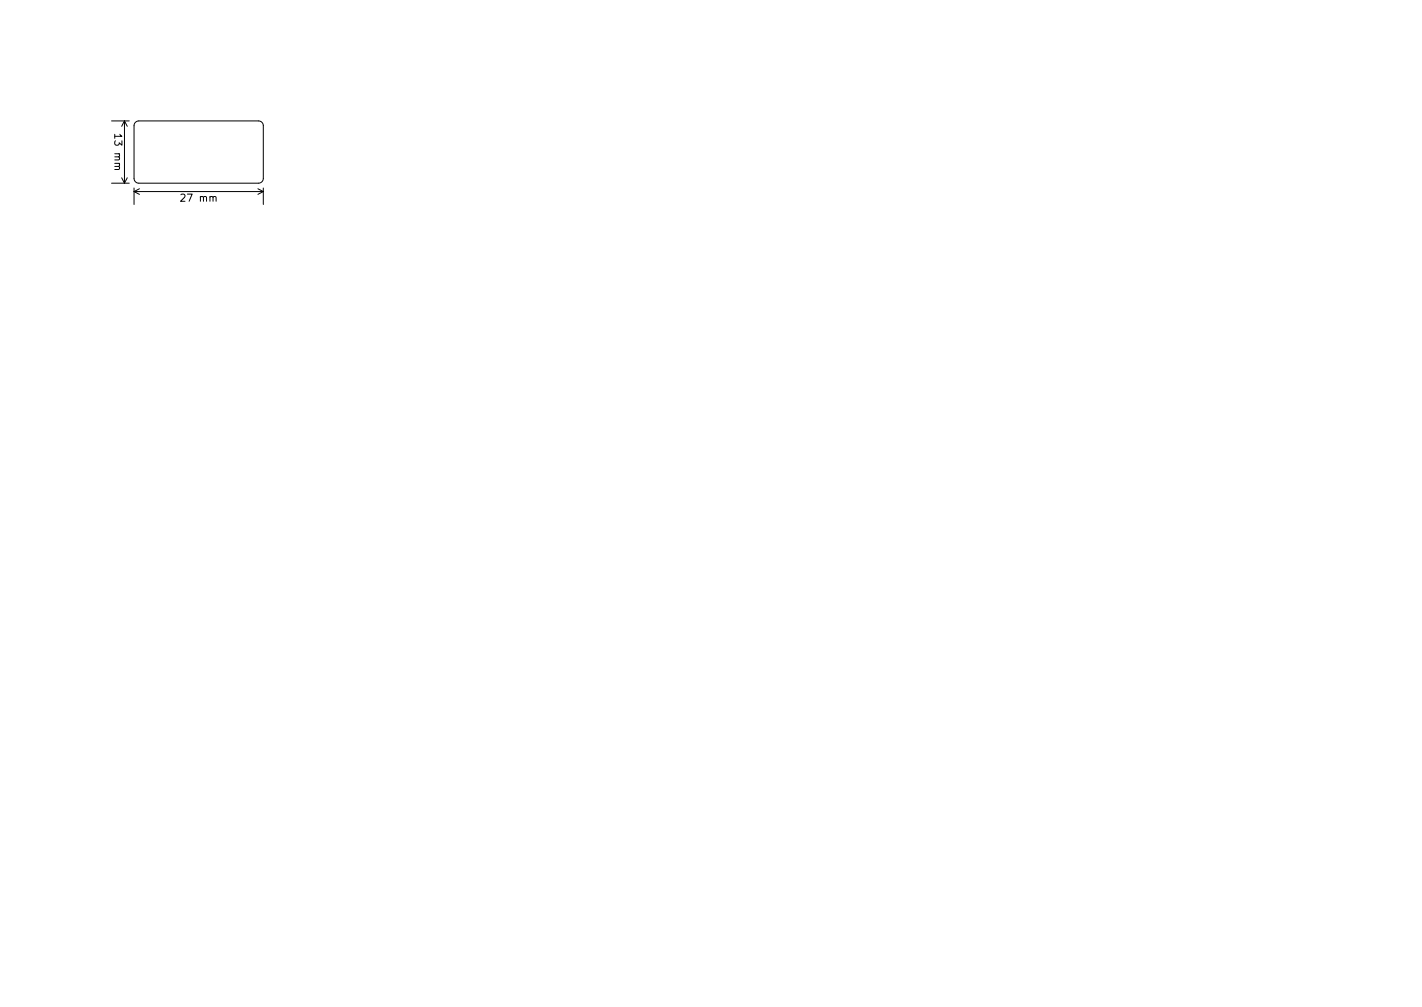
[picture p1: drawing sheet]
<svg xmlns="http://www.w3.org/2000/svg" width="297mm" height="210mm" viewBox="0 0 297 210" stroke-linecap="round" stroke-linejoin="round" font-family="sans-serif">
<defs><g id="words">
<g font-size="2.1">
<text x="23.9" y="28.4" transform="rotate(90 23.9 28.4)">13 mm</text>
<text x="38.2" y="42.1">27 mm</text>
</g>
</g></defs>
<g fill="none" stroke="#000" stroke-width=".21">
<path d="M23.3 25.2h3.7M23.3 38.2h3.7M25.4 37.1l.6 1.1M26 25.2v13M26 25.2l-.6 1.2M26 25.2l.6 1.2M26.6 37.1l-.6 1.1M28 40h27M28 39.2v3.5M28 40l1.1 .6M28.3 25.5l.7-.3h25a1 1 0 0 1 1 1v11a1 1 0 0 1-1 1h-25a1 1 0 0 1-1-1v-11zM29.1 39.4l-1.1 .6"/>
<path d="M53.9 39.4l1.1 .6M55 39.2v3.5M55 40l-1.1 .6"/>
</g>
<use href="#words"/>
</svg>
